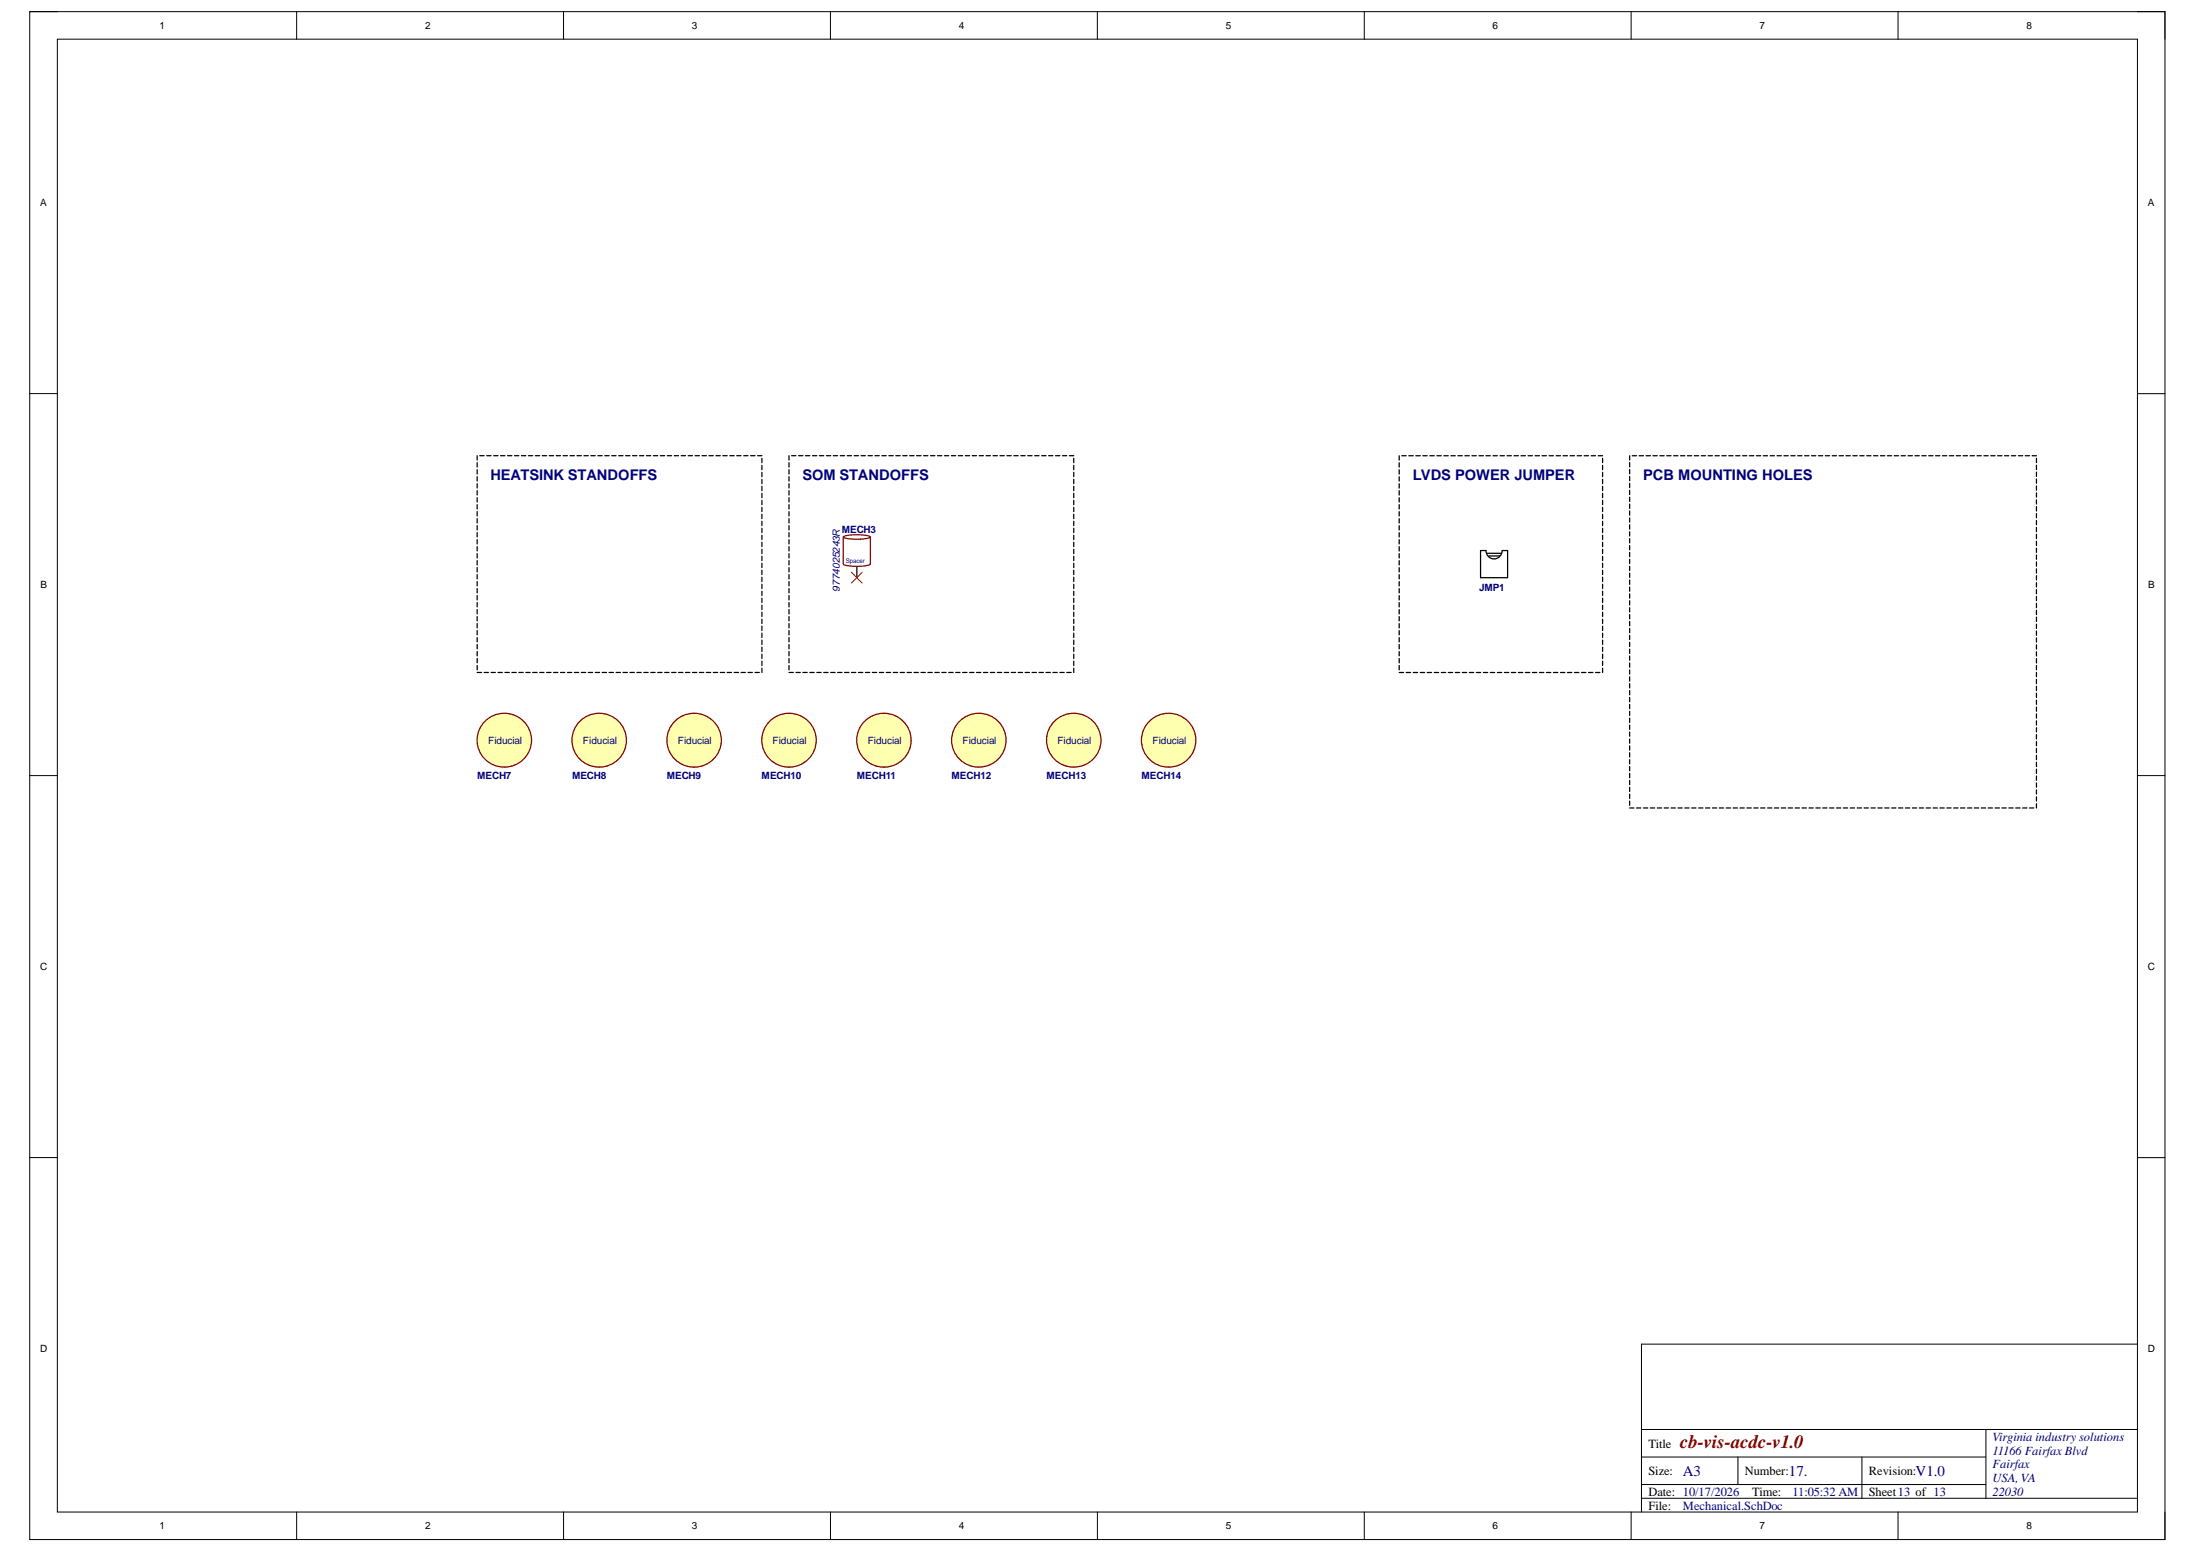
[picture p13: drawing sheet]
<svg xmlns="http://www.w3.org/2000/svg" width="297mm" height="210mm" viewBox="0 0 297 210" stroke-linecap="round" stroke-linejoin="round" font-family="sans-serif">
<defs><g id="words">
<text font-size="2.5" fill="#800000" x="227" y="195.5">cb-vis-acdc-v1.0</text>
<g font-size="2" fill="#000080">
<text x="66.3" y="64.8">HEATSINK STANDOFFS</text>
<text x="108.5" y="64.8">SOM STANDOFFS</text>
<text x="190.9" y="64.8">LVDS POWER JUMPER</text>
<text x="222.1" y="64.8">PCB MOUNTING HOLES</text>
<text x="227.4" y="199.3">A3</text>
<text x="241.8" y="199.3">17.</text>
<text x="258.9" y="199.3">V1.0</text>
</g>
<g font-size="1.7">
<text x="222.8" y="195.5">Title</text>
<text x="222.8" y="199.3">Size:</text>
<text x="222.8" y="202">Date: 10/17/2026</text>
<text x="222.8" y="203.9">File:</text>
<text x="235.8" y="199.3">Number:</text>
<text x="236.8" y="202">Time:</text>
<text x="252.5" y="199.3">Revision:</text>
<text x="252.5" y="202">Sheet13 of 13</text>
</g>
<g font-size="1.7" fill="#000080">
<text x="269.3" y="194.6">Virginia industry solutions</text>
<text x="269.3" y="196.5">11166 Fairfax Blvd</text>
<text x="227.4" y="203.9">Mechanical.SchDoc</text>
<text x="242.2" y="202.1">11:05:32 AM</text>
<text x="269.3" y="198.3">Fairfax</text>
<text x="269.3" y="200.2">USA, VA</text>
<text x="269.3" y="202">22030</text>
</g>
<g font-size="1.4">
<text x="21.6" y="3.9">1</text>
<text x="57.5" y="3.9">2</text>
<text x="93.5" y="3.9">3</text>
<text x="129.6" y="3.9">4</text>
<text x="165.6" y="3.9">5</text>
<text x="201.7" y="3.9">6</text>
<text x="237.8" y="3.9">7</text>
<text x="273.9" y="3.9">8</text>
<text x="5.4" y="27.8">A</text>
<text x="290.3" y="27.8">A</text>
<text x="5.5" y="79.4">B</text>
<text x="290.3" y="79.4">B</text>
<text x="5.4" y="131">C</text>
<text x="290.3" y="131">C</text>
<text x="5.4" y="182.6">D</text>
<text x="290.3" y="182.6">D</text>
<text x="21.6" y="206.6">1</text>
<text x="57.5" y="206.6">2</text>
<text x="93.5" y="206.6">3</text>
<text x="129.6" y="206.6">4</text>
<text x="165.6" y="206.6">5</text>
<text x="201.7" y="206.6">6</text>
<text x="237.8" y="206.6">7</text>
<text x="273.9" y="206.6">8</text>
</g>
<g font-size="1.4" fill="#000080">
<text x="113.8" y="72">MECH3</text>
<text x="199.9" y="79.8">JMP1</text>
<text x="66" y="100.5">Fiducial</text>
<text x="78.8" y="100.5">Fiducial</text>
<text x="91.6" y="100.5">Fiducial</text>
<text x="104.4" y="100.5">Fiducial</text>
<text x="117.3" y="100.5">Fiducial</text>
<text x="130.1" y="100.5">Fiducial</text>
<text x="142.9" y="100.5">Fiducial</text>
<text x="155.7" y="100.5">Fiducial</text>
<text x="64.5" y="105.2">MECH7</text>
<text x="77.3" y="105.2">MECH8</text>
<text x="90.1" y="105.2">MECH9</text>
<text x="102.9" y="105.2">MECH10</text>
<text x="115.8" y="105.2">MECH11</text>
<text x="128.6" y="105.2">MECH12</text>
<text x="141.4" y="105.2">MECH13</text>
<text x="154.3" y="105.2">MECH14</text>
</g>
<text font-size="1.3" fill="#000080" x="113.5" y="79.9" transform="rotate(-90 113.5 79.9)">9774025243R</text>
<text font-size=".8" fill="#000080" x="114.3" y="76">Spacer</text>
</g></defs>
<path d="M4 1.6h288.6v206.4h-288.6z" fill="none" stroke="#000" stroke-width=".14"/>
<path d="M7.7 5.3h281.2v198.9h-281.2z" fill-rule="evenodd" fill="#fff"/>
<g fill="none" stroke="#000" stroke-width=".14">
<path d="M4 1.6h3.7M7.7 5.3h281.2v198.9h-281.2zM40.1 1.6v3.7M76.2 1.6v3.7M112.2 1.6v3.7M148.3 1.6v3.7M184.4 1.6v3.7M220.4 1.6v3.7M256.5 1.6v3.7M288.9 1.6h3.7v3.7M4 53.2h3.7M288.9 53.2h3.7"/>
<path d="M4 104.8h3.7M288.9 104.8h3.7M4 156.4h3.7M288.9 156.4h3.7M221.8 193.1h.1M221.8 193.1h67.1M221.8 196.8h46.6M234.9 196.8v3.7M251.6 196.8v5.6M268.4 193.1v9.3M288.9 181.6h-67.1v22.6M40.1 204.2v3.8"/>
<path d="M76.2 204.2v3.8M112.2 204.2v3.8M148.3 204.2v3.8M184.4 204.2v3.8M220.4 204.2v3.8M221.8 202.4h67.1M221.8 200.5h46.6M256.5 204.2v3.8M292.6 204.2v3.8"/>
</g>
<g fill="none" stroke="#000" stroke-width=".17">
<path d="M64.5 61.6v.5M64.5 62.5v.6M64.5 63.4v.6M64.5 64.4v.6M64.5 65.3v.6M64.5 66.3v.6M64.5 67.2v.6M64.5 68.2v.6M64.5 69.1v.6M64.5 70.1v.5M64.5 71v.6M64.5 71.9v.6"/>
<path d="M64.5 72.9v.6M64.5 73.8v.6M64.5 74.8v.6M64.5 75.7v.6M64.5 76.7v.6M64.5 77.6v.6M64.5 78.6v.5M64.5 79.5v.6M64.8 61.6h.6M65.8 61.6h.6M66.7 61.6h.6M67.7 61.6h.5"/>
<path d="M68.6 61.6h.6M69.5 61.6h.6M70.5 61.6h.6M71.4 61.6h.6M72.3 61.6h.6M73.3 61.6h.6M74.2 61.6h.6M75.2 61.6h.5M76.1 61.6h.6M77 61.6h.6M78 61.6h.6M78.9 61.6h.6"/>
<path d="M79.9 61.6h.5M80.8 61.6h.6M81.7 61.6h.6M82.7 61.6h.6M83.6 61.6h.6M84.5 61.6h.6M85.5 61.6h.6M86.4 61.6h.6M87.4 61.6h.5M88.3 61.6h.6M89.2 61.6h.6M90.2 61.6h.6"/>
<path d="M91.1 61.6h.6M92.1 61.6h.5M93 61.6h.6M93.9 61.6h.6M94.9 61.6h.6M95.8 61.6h.6M96.7 61.6h.6M97.7 61.6h.6M98.6 61.6h.6M99.6 61.6h.5M100.5 61.6h.6M101.4 61.6h.6"/>
<path d="M102.4 61.6h.6M103 61.9v.6M103 62.9v.5M103 63.8v.6M103 64.7v.6M103 65.7v.6M103 66.6v.6M103 67.6v.6M103 68.5v.6M103 69.5v.6M103 70.4v.6M103 71.4v.5"/>
<path d="M103 72.3v.6M103 73.2v.6M103 74.2v.6M103 75.1v.6M103 76.1v.6M103 77v.6M103 78v.6M103 78.9v.6M103 79.9v.5M106.6 61.6v.5M106.6 62.5v.6M106.6 63.4v.6"/>
<path d="M106.6 64.4v.6M106.6 65.3v.6M106.6 66.3v.6M106.6 67.2v.6M106.6 68.2v.6M106.6 69.1v.6M106.6 70.1v.5M106.6 71v.6M106.6 71.9v.6M106.6 72.9v.6M106.6 73.8v.6M106.6 74.8v.6"/>
<path d="M106.6 75.7v.6M106.6 76.7v.6M106.6 77.6v.6M106.6 78.6v.5M106.6 79.5v.6M107 61.6h.6M107.9 61.6h.6M108.9 61.6h.5M109.8 61.6h.6M110.7 61.6h.6M111.7 61.6h.6M112.6 61.6h.6"/>
<path d="M113.6 61.6h.5M114.5 61.6h.6M115.4 61.6h.6M116.4 61.6h.6M117.3 61.6h.6M118.2 61.6h.6M119.2 61.6h.6M120.1 61.6h.6M121.1 61.6h.5M122 61.6h.6M122.9 61.6h.6M123.9 61.6h.6"/>
<path d="M124.8 61.6h.6M125.8 61.6h.5M126.7 61.6h.6M127.6 61.6h.6M128.6 61.6h.6M129.5 61.6h.6M130.4 61.6h.6M131.4 61.6h.6M132.3 61.6h.6M133.3 61.6h.5M134.2 61.6h.6M135.1 61.6h.6"/>
<path d="M136.1 61.6h.6M137 61.6h.6M138 61.6h.5M138.9 61.6h.6M139.8 61.6h.6M140.8 61.6h.6M141.7 61.6h.6M142.6 61.6h.6M143.6 61.6h.6M144.5 61.6h.6M145.1 61.9v.6M145.1 62.9v.5"/>
<path d="M145.1 63.8v.6M145.1 64.7v.6M145.1 65.7v.6M145.1 66.6v.6M145.1 67.6v.6M145.1 68.5v.6M145.1 69.5v.6M145.1 70.4v.6M145.1 71.4v.5M145.1 72.3v.6M145.1 73.2v.6M145.1 74.2v.6"/>
<path d="M145.1 75.1v.6M145.1 76.1v.6M145.1 77v.6M145.1 78v.6M145.1 78.9v.6M145.1 79.9v.5M64.5 80.4v.6M64.5 81.4v.6M64.5 82.3v.6M64.5 83.3v.6M64.5 84.2v.6M64.5 85.2v.6"/>
<path d="M64.5 90.8h.6M64.5 86.1v.6M64.5 87.1v.5M64.5 88v.6M64.5 88.9v.6M64.5 89.9v.6M65.4 90.8h.6M66.4 90.8h.6M67.3 90.8h.6M68.2 90.8h.6M69.2 90.8h.6M70.1 90.8h.6"/>
<path d="M71.1 90.8h.5M72 90.8h.6M72.9 90.8h.6M73.9 90.8h.6M74.8 90.8h.6M75.7 90.8h.6M76.7 90.8h.6M77.6 90.8h.6M78.6 90.8h.6M79.5 90.8h.6M80.4 90.8h.6M81.4 90.8h.6"/>
<path d="M82.3 90.8h.6M83.3 90.8h.5M84.2 90.8h.6M85.1 90.8h.6M86.1 90.8h.6M87 90.8h.6M87.9 90.8h.6M88.9 90.8h.6M89.8 90.8h.6M90.8 90.8h.6M91.7 90.8h.6M92.6 90.8h.6"/>
<path d="M93.6 90.8h.6M94.5 90.8h.6M95.5 90.8h.5M96.4 90.8h.6M97.3 90.8h.6M98.3 90.8h.6M99.2 90.8h.6M100.1 90.8h.6M101.1 90.8h.6M102 90.8h.6M103 80.8v.6M103 81.7v.6"/>
<path d="M103 82.7v.6M103 83.6v.6M103 84.6v.6M103 85.5v.6M103 86.5v.6M103 87.4v.6M103 88.4v.5M103 89.3v.6M103 90.2v.6M106.6 80.4v.6M106.6 81.4v.6M106.6 82.3v.6"/>
<path d="M106.6 83.3v.6M106.6 84.2v.6M106.6 85.2v.6M106.6 86.1v.6M106.6 87.1v.5M106.6 88v.6M106.6 88.9v.6M106.6 89.9v.6M106.6 90.8h.6M107.6 90.8h.6M108.5 90.8h.6M109.4 90.8h.6"/>
<path d="M110.4 90.8h.6M111.3 90.8h.6M112.3 90.8h.5M113.2 90.8h.6M114.1 90.8h.6M115.1 90.8h.6M116 90.8h.6M117 90.8h.5M117.9 90.8h.6M118.8 90.8h.6M119.8 90.8h.6M120.7 90.8h.6"/>
<path d="M121.6 90.8h.6M122.6 90.8h.6M123.5 90.8h.6M124.5 90.8h.5M125.4 90.8h.6M126.3 90.8h.6M127.3 90.8h.6M128.2 90.8h.6M129.2 90.8h.5M130.1 90.8h.6M131 90.8h.6M132 90.8h.6"/>
<path d="M132.9 90.8h.6M133.8 90.8h.6M134.8 90.8h.6M135.7 90.8h.6M136.7 90.8h.5M137.6 90.8h.6M138.5 90.8h.6M139.5 90.8h.6M140.4 90.8h.6M141.4 90.8h.5M142.3 90.8h.6M143.2 90.8h.6"/>
<path d="M144.2 90.8h.6M145.1 80.8v.6M145.1 81.7v.6M145.1 82.7v.6M145.1 83.6v.6M145.1 84.6v.6M145.1 85.5v.6M145.1 86.5v.6M145.1 87.4v.6M145.1 88.4v.5M145.1 89.3v.6M145.1 90.2v.6"/>
</g>
<circle cx="68.1" cy="100" r="3.7" fill="#ffffb0"/>
<circle cx="68.1" cy="100" r="3.7" fill="none" stroke="#800000" stroke-width=".17"/>
<circle cx="81" cy="100" r="3.7" fill="#ffffb0"/>
<circle cx="81" cy="100" r="3.7" fill="none" stroke="#800000" stroke-width=".17"/>
<circle cx="93.8" cy="100" r="3.7" fill="#ffffb0"/>
<circle cx="93.8" cy="100" r="3.7" fill="none" stroke="#800000" stroke-width=".17"/>
<circle cx="106.6" cy="100" r="3.7" fill="#ffffb0"/>
<circle cx="106.6" cy="100" r="3.7" fill="none" stroke="#800000" stroke-width=".17"/>
<circle cx="119.4" cy="100" r="3.7" fill="#ffffb0"/>
<circle cx="119.4" cy="100" r="3.7" fill="none" stroke="#800000" stroke-width=".17"/>
<circle cx="132.3" cy="100" r="3.7" fill="#ffffb0"/>
<circle cx="132.3" cy="100" r="3.7" fill="none" stroke="#800000" stroke-width=".17"/>
<circle cx="145.1" cy="100" r="3.7" fill="#ffffb0"/>
<circle cx="145.1" cy="100" r="3.7" fill="none" stroke="#800000" stroke-width=".17"/>
<circle cx="157.9" cy="100" r="3.7" fill="#ffffb0"/>
<g fill="none" stroke="#800000" stroke-width=".17">
<path d="M114 72.5v3.7M116.3 72.8h-1.1a1.68 1.68 0 0 1-1.2-.3 5.9 5.9 0 0 1 3.5-.1l.1 .1a1.97 1.97 0 0 1-1.3 .3M117.6 76.2a1.03 1.03 0 0 1-1 .3h-1.6l-1-.3M117.6 72.5v3.7"/>
<circle cx="157.9" cy="100" r="3.7"/>
</g>
<g fill="none" stroke="#000" stroke-width=".17">
<path d="M115.8 76.6v1.4M189.1 61.6v.5M189.1 62.5v.6M189.1 63.4v.6M189.1 64.4v.6M189.1 65.3v.6M189.1 66.3v.6M189.1 67.2v.6M189.1 68.2v.6M189.1 69.1v.6M189.1 70.1v.5M189.1 71v.6"/>
<path d="M189.1 71.9v.6M189.1 72.9v.6M189.1 73.8v.6M189.1 74.8v.6M189.1 75.7v.6M189.1 76.7v.6M189.1 77.6v.6M189.1 78.6v.5M189.1 79.5v.6M189.4 61.6h.6M190.4 61.6h.6M191.3 61.6h.6"/>
<path d="M192.3 61.6h.6M193.2 61.6h.6M194.2 61.6h.6M195.1 61.6h.6M196.1 61.6h.6M197 61.6h.6M198 61.6h.6M198.9 61.6h.6M199.9 61.6h.6M200.1 74.4h.7a1.09 1.09 0 0 0 1.1 1.1 1.09 1.09 0 0 0 1.1-1.1h.7v3.6h-3.6zM200.8 61.6h.6M201 74.7h1.9"/>
<path d="M201.2 75.1h1.4M201.8 61.6h.6M202.7 61.6h.6M203.7 61.6h.5M204.6 61.6h.6M205.5 61.6h.6M206.5 61.6h.6M207.5 61.6h.5M208.4 61.6h.6M209.3 61.6h.6M210.3 61.6h.6M211.2 61.6h.6"/>
<path d="M212.2 61.6h.6M213.1 61.6h.6M214.1 61.6h.6M215 61.6h.6M216 61.6h.6M216.6 61.9v.6M216.6 62.9v.5M216.6 63.8v.6M216.6 64.7v.6M216.6 65.7v.6M216.6 66.6v.6M216.6 67.6v.6"/>
<path d="M216.6 68.5v.6M216.6 69.5v.6M216.6 70.4v.6M216.6 71.4v.5M216.6 72.3v.6M216.6 73.2v.6M216.6 74.2v.6M216.6 75.1v.6M216.6 76.1v.6M216.6 77v.6M216.6 78v.6M216.6 78.9v.6"/>
<path d="M216.6 79.9v.5M220.2 61.6v.5M220.2 62.5v.6M220.2 63.4v.6M220.2 64.4v.5M220.2 65.3v.6M220.2 66.2v.6M220.2 67.2v.5M220.2 68.1v.6M220.2 69v.6M220.2 70v.5M220.2 70.9v.6"/>
<path d="M220.2 71.8v.6M220.2 72.7v.6M220.2 73.7v.6M220.2 74.6v.6M220.2 75.5v.6M220.2 76.5v.6M220.2 77.4v.6M220.2 78.3v.6M220.2 79.3v.6M220.6 61.6h.6M221.5 61.6h.6M222.5 61.6h.5"/>
<path d="M223.4 61.6h.6M224.3 61.6h.6M225.2 61.6h.6M226.2 61.6h.6M227.1 61.6h.6M228 61.6h.6M229 61.6h.6M229.9 61.6h.6M230.8 61.6h.6M231.8 61.6h.5M232.7 61.6h.6M233.6 61.6h.6"/>
<path d="M234.6 61.6h.5M235.5 61.6h.6M236.4 61.6h.6M237.4 61.6h.5M238.3 61.6h.6M239.2 61.6h.6M240.1 61.6h.6M241.1 61.6h.6M242 61.6h.6M242.9 61.6h.6M243.9 61.6h.6M244.8 61.6h.6"/>
<path d="M245.7 61.6h.6M246.7 61.6h.6M247.6 61.6h.6M248.5 61.6h.6M249.5 61.6h.5M250.4 61.6h.6M251.3 61.6h.6M252.3 61.6h.5M253.2 61.6h.6M254.1 61.6h.6M255.1 61.6h.5M256 61.6h.6"/>
<path d="M256.9 61.6h.6M257.8 61.6h.6M258.8 61.6h.6M259.7 61.6h.6M260.6 61.6h.6M261.6 61.6h.6M262.5 61.6h.6M263.4 61.6h.6M264.4 61.6h.6M265.3 61.6h.6M266.2 61.6h.6M267.2 61.6h.6"/>
<path d="M268.1 61.6h.6M269 61.6h.6M270 61.6h.5M270.9 61.6h.6M271.8 61.6h.6M272.8 61.6h.5M273.7 61.6h.6M274.6 61.6h.6M275.2 61.9v.6M275.2 62.8v.6M275.2 63.8v.6M275.2 64.7v.6"/>
<path d="M275.2 65.6v.6M275.2 66.6v.6M275.2 67.5v.6M275.2 68.4v.6M275.2 69.4v.6M275.2 70.3v.6M275.2 71.2v.6M275.2 72.2v.5M275.2 73.1v.6M275.2 74v.6M275.2 75v.5M275.2 75.9v.6"/>
<path d="M275.2 76.8v.6M275.2 77.8v.5M275.2 78.7v.6M275.2 79.6v.6M189.1 80.4v.6M189.1 81.4v.6M189.1 82.3v.6M189.1 83.3v.6M189.1 84.2v.6M189.1 85.2v.6M189.1 86.1v.6M189.1 87.1v.5"/>
<path d="M189.1 88v.6M189.1 88.9v.6M189.1 89.9v.6M189.1 90.8h.6M190 90.8h.6M191 90.8h.6M191.9 90.8h.6M192.9 90.8h.6M193.8 90.8h.6M194.8 90.8h.6M195.7 90.8h.6M196.7 90.8h.6"/>
<path d="M197.6 90.8h.6M198.6 90.8h.6M199.5 90.8h.6M200.5 90.8h.6M201.4 90.8h.6M202.4 90.8h.5M203.3 90.8h.6M204.2 90.8h.6M205.2 90.8h.6M206.1 90.8h.6M207.1 90.8h.6M208 90.8h.6"/>
<path d="M209 90.8h.6M209.9 90.8h.6M210.9 90.8h.6M211.8 90.8h.6M212.8 90.8h.6M213.7 90.8h.6M214.7 90.8h.6M215.6 90.8h.6M216.6 80.8v.6M216.6 81.7v.6M216.6 82.7v.6M216.6 83.6v.6"/>
<path d="M216.6 84.6v.6M216.6 85.5v.6M216.6 86.5v.6M216.6 87.4v.6M216.6 88.4v.5M216.6 89.3v.6M216.6 90.2v.6M220.2 80.2v.6M220.2 81.1v.6M220.2 82.1v.6M220.2 83v.6M220.2 83.9v.6"/>
<path d="M220.2 84.9v.6M220.2 85.8v.6M220.2 86.8v.5M220.2 87.7v.6M220.2 88.6v.6M220.2 89.5v.6M220.2 90.5v.6M220.2 91.4v.6M220.2 92.3v.6M220.2 93.3v.6M220.2 94.2v.6M220.2 95.1v.6"/>
<path d="M220.2 96.1v.6M220.2 97v.6M220.2 97.9v.6M220.2 98.9v.6M220.2 99.8v.6M275.2 80.6v.5M275.2 81.5v.6M275.2 82.4v.6M275.2 83.4v.5M275.2 84.3v.6M275.2 85.2v.6M275.2 86.2v.6"/>
<path d="M275.2 87.1v.6M275.2 88v.6M275.2 89v.5M275.2 89.9v.6M275.2 90.8v.6M275.2 91.8v.5M275.2 92.7v.6M275.2 93.6v.6M275.2 94.6v.5M275.2 95.5v.6M275.2 96.4v.6M275.2 97.4v.5"/>
<path d="M275.2 98.3v.6M275.2 99.2v.6M220.2 100.7v.6M220.2 101.7v.6M220.2 102.6v.6M220.2 103.5v.6M220.2 104.5v.6M220.2 105.4v.6M220.2 106.3v.6M220.2 107.3v.6M220.2 108.2v.6M220.2 109.1h.6"/>
<path d="M221.2 109.1h.5M222.1 109.1h.6M223 109.1h.6M224 109.1h.5M224.9 109.1h.6M225.8 109.1h.6M226.8 109.1h.5M227.7 109.1h.6M228.6 109.1h.6M229.6 109.1h.5M230.5 109.1h.6M231.4 109.1h.6"/>
<path d="M232.3 109.1h.6M233.3 109.1h.6M234.2 109.1h.6M235.1 109.1h.6M236.1 109.1h.6M237 109.1h.6M237.9 109.1h.6M238.9 109.1h.6M239.8 109.1h.6M240.7 109.1h.6M241.7 109.1h.5M242.6 109.1h.6"/>
<path d="M243.5 109.1h.6M244.5 109.1h.5M245.4 109.1h.6M246.3 109.1h.6M247.3 109.1h.5M248.2 109.1h.6M249.1 109.1h.6M250 109.1h.6M251 109.1h.6M251.9 109.1h.6M252.8 109.1h.6M253.8 109.1h.6"/>
<path d="M254.7 109.1h.6M255.6 109.1h.6M256.6 109.1h.5M257.5 109.1h.6M258.4 109.1h.6M259.4 109.1h.6M260.3 109.1h.6M261.2 109.1h.6M262.2 109.1h.5M263.1 109.1h.6M264 109.1h.6M265 109.1h.5"/>
<path d="M265.9 109.1h.6M266.8 109.1h.6M267.8 109.1h.5M268.7 109.1h.6M269.6 109.1h.6M270.5 109.1h.6M271.5 109.1h.6M272.4 109.1h.6M273.3 109.1h.6M274.3 109.1h.6M275.2 100.2v.5M275.2 101.1v.6"/>
<path d="M275.2 102v.6M275.2 103v.5M275.2 103.9v.6M275.2 104.8v.6M275.2 105.8v.5M275.2 106.7v.6M275.2 107.6v.6M275.2 108.6v.5"/>
</g>
<path d="M115 77.3l1.5 1.5M116.5 77.3l-1.5 1.5" fill="none" stroke="#f00" stroke-width=".14"/>
<use href="#words"/>
</svg>
